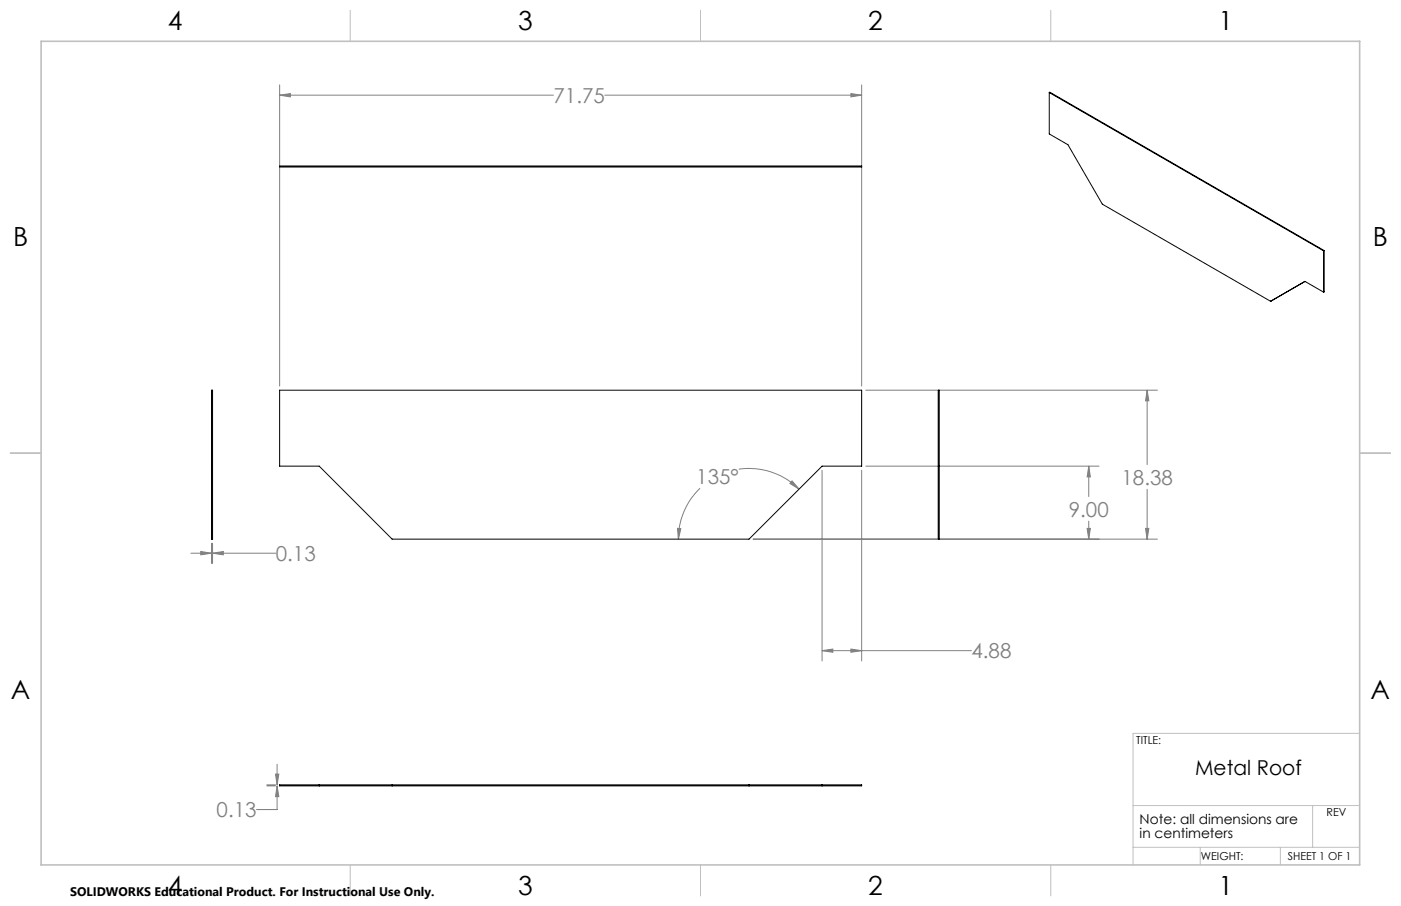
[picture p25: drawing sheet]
<svg xmlns="http://www.w3.org/2000/svg" width="432mm" height="279mm" viewBox="0 0 432 279" stroke-linecap="round" stroke-linejoin="round" font-family="sans-serif">
<defs><g id="words">
<g font-size="8.1">
<text x="51.7" y="9.3">4</text>
<text x="159.7" y="9.3">3</text>
<text x="267.6" y="9.3">2</text>
<text x="375.6" y="9.3">1</text>
<text x="4" y="76">B</text>
<text x="423.1" y="76">B</text>
<text x="3.3" y="215.7">A</text>
<text x="422.4" y="215.7">A</text>
<text x="51.7" y="276">4</text>
<text x="159.7" y="276">3</text>
<text x="267.6" y="276">2</text>
<text x="375.6" y="276">1</text>
</g>
<g font-size="6.3" fill="#808080">
<text x="170.6" y="31.7">71.75</text>
<text x="214.6" y="149.2">135°</text>
<text x="345.7" y="149.5">18.38</text>
<text x="329.4" y="159.3">9.00</text>
<text x="85" y="173">0.13</text>
<text x="299.4" y="203">4.88</text>
<text x="66.8" y="252">0.13</text>
</g>
<text font-size="6.3" x="368.3" y="239.1">Metal Roof</text>
<g font-size="4.2">
<text x="351.2" y="254.2">Note: all dimensions are</text>
<text x="351.2" y="258.4">in centimeters</text>
</g>
<text font-size="3.8" x="21.6" y="276.3">SOLIDWORKS Educational Product. For Instructional Use Only.</text>
<g font-size="3.4">
<text x="350.2" y="229.5">TITLE:</text>
<text x="408.9" y="251.7">REV</text>
<text x="370.1" y="265.3">WEIGHT:</text>
<text x="396.9" y="265.2">SHEET 1 OF 1</text>
</g>
</g></defs>
<g fill="none" stroke="#808080" stroke-width=".31">
<path d="M86.2 29.4l3.3-.5v1zM86.2 26.2v92.9M86.2 29.4h84.4M186.4 29.4h79.2M262.3 28.9l3.3 .5-3.3 .5zM265.6 26.2v92.9M266.8 120.3h89.9M353.6 120.3l.5 3.3h-1zM353.6 120.3v23M215.8 150.6a21.7 21.7 0 0 0-6.7 15.7M227.7 144.7a21.7 21.7 0 0 1 18.6 6.1M244.1 148.3l2.2 2.5-2.8-1.7z"/>
<path d="M253.4 145v58.8M265.6 145v58.8M266.8 143.8h71.9M335.6 143.8l.5 3.3h-1zM335.6 143.8v9.3M353.6 150.9v15.4M58.8 170.6h6.4M61.9 170.1l3.3 .5-3.3 .5zM65.2 167.5v6.3M65.5 170.6l3.3-.5v1zM65.5 167.5v6.3M65.5 170.6h19.5"/>
<path d="M208.8 162.9l1 .1-.7 3.3zM232.1 166.3h124.6M335.1 162.9h1l-.5 3.4zM335.6 160.7v5.6M353.1 162.9h1l-.5 3.4zM253.4 200.7l3.3-.5v1zM253.4 200.7h46M262.3 200.2l3.3 .5-3.3 .5zM84.9 238.7h1l-.5 3.3zM85.4 235.7v6.3M82.2 242h2.7M82.2 242.4h2.7"/>
<path d="M85.4 242.4l.5 3.3h-1zM85.4 242.4v7.3h-6.3"/>
</g>
<g fill="none" stroke="#c0c0c0" stroke-width=".31">
<path d="M108 3.2v9.5M215.9 3.2v9.5M323.8 3.2v9.5M3.1 139.7h9.6M419.1 139.7h9.5M419.1 226.2h-69.9v40.5M349.2 248.4h69.9M404.6 248.4v12.9M108 266.7v9.6M215.9 266.7v9.6M323.8 266.7v9.6M349.2 261.3h69.9"/>
<path d="M369.9 261.3v5.4M394.6 261.3v5.4"/>
</g>
<path d="M12.7 12.7h406.4v254h-406.4z" fill="none" stroke="#c0c0c0" stroke-width=".5"/>
<path d="M86.2 29.4l3.3-.5v1zM262.3 28.9l3.3 .5-3.3 .5zM353.6 120.3l.5 3.3h-1zM353.1 162.9h1l-.5 3.4zM335.6 143.8l.5 3.3h-1zM335.1 162.9h1l-.5 3.4zM244.1 148.3l2.2 2.5-2.8-1.7zM208.8 162.9l1 .1-.7 3.3zM253.4 200.7l3.3-.5v1zM262.3 200.2l3.3 .5-3.3 .5zM84.9 238.7h1l-.5 3.3zM85.4 242.4l.5 3.3h-1zM61.9 170.1l3.3 .5-3.3 .5zM65.5 170.6l3.3-.5v1z" fill="#808080"/>
<g fill="none" stroke="#000" stroke-width=".31">
<path d="M323.4 28.5l.2-.1 84.5 48.9M323.4 28.5l84.6 48.9M323.4 28.5v12.8l5.7 3.3 10.7 18.4 51.8 29.9M86.2 51.2h179.4v.3h-179.4zM408 77.4v12.7M408.1 77.3l-.1 .1M408.1 77.3l-.1 12.8M391.8 92.8l-.2 .1M408 90.1l-5.8-3.3-10.6 6.1M65.2 120.3h.3v46h-.3zM86.2 120.3h179.4v23.5h-12.2l-22.5 22.5h-110l-22.5-22.5h-12.2zM289.2 120.3h.3v46h-.3z"/>
<path d="M65.2 143.8h.3M289.2 143.8h.3M86.2 242h179.4v.4h-179.4zM98.4 242v.4M120.9 242v.4M230.9 242v.4M253.4 242v.4"/>
</g>
<use href="#words"/>
</svg>
